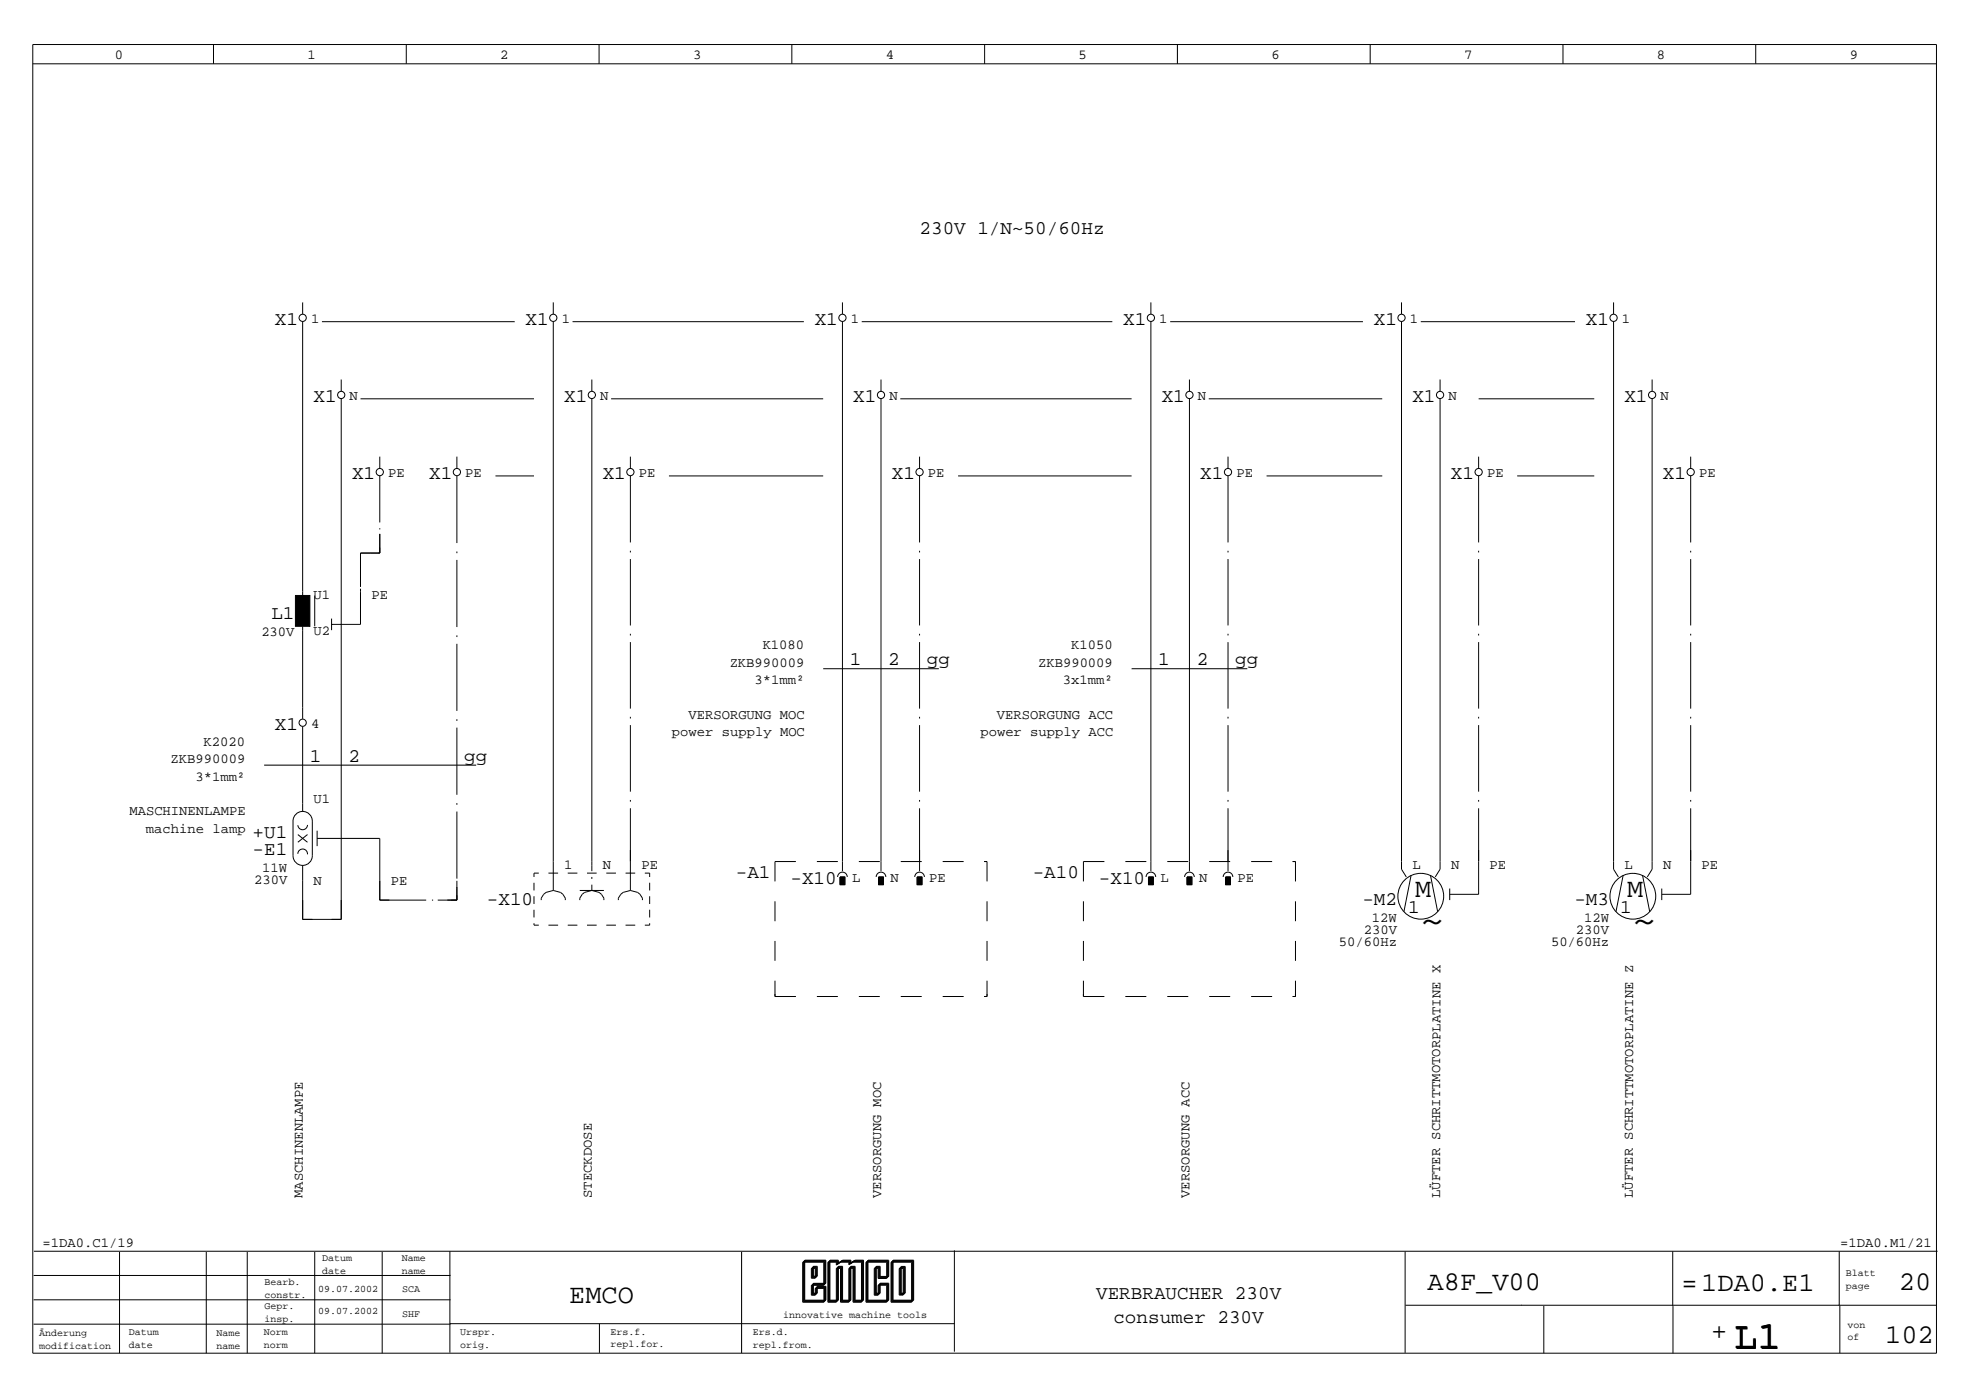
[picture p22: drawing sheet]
<svg xmlns="http://www.w3.org/2000/svg" width="297mm" height="210mm" viewBox="0 0 297 210" stroke-linecap="round" stroke-linejoin="round" font-family="sans-serif">
<defs><g id="words">
<g font-size="5.8">
<text x="214.1" y="140.5">~</text>
<text x="246.1" y="140.5">~</text>
<text x="261.3" y="203.1">L1</text>
</g>
<g font-size="4.1">
<text x="213.3" y="135.1">M</text>
<text x="245.2" y="135.1">M</text>
<text x="85.8" y="196.3">EMCO</text>
<text x="215.2" y="194.4">A8F_V00</text>
<text x="253.4" y="194.5">=1DA0.E1</text>
<text x="286.2" y="194.4">20</text>
<text x="257.9" y="201.8">+</text>
<text x="284.1" y="202.4">102</text>
</g>
<g font-size="2.9">
<text x="138.6" y="35.3">230V 1/N~50/60Hz</text>
<text x="41.4" y="48.9">X1</text>
<text x="79.2" y="48.9">X1</text>
<text x="122.8" y="48.9">X1</text>
<text x="169.3" y="48.9">X1</text>
<text x="207" y="48.9">X1</text>
<text x="239" y="48.9">X1</text>
<text x="47.2" y="60.6">X1</text>
<text x="85" y="60.6">X1</text>
<text x="128.6" y="60.6">X1</text>
<text x="175.1" y="60.6">X1</text>
<text x="212.8" y="60.6">X1</text>
<text x="244.8" y="60.6">X1</text>
<text x="53.1" y="72.2">X1</text>
<text x="64.7" y="72.2">X1</text>
<text x="90.8" y="72.2">X1</text>
<text x="134.4" y="72.2">X1</text>
<text x="180.9" y="72.2">X1</text>
<text x="218.7" y="72.2">X1</text>
<text x="250.6" y="72.2">X1</text>
<text x="40.9" y="93.3">L1</text>
<text x="128.1" y="100.2">1</text>
<text x="133.9" y="100.2">2</text>
<text x="139.7" y="100.2">gg</text>
<text x="174.5" y="100.2">1</text>
<text x="180.3" y="100.2">2</text>
<text x="186.2" y="100.2">gg</text>
<text x="41.4" y="110">X1</text>
<text x="46.7" y="114.7">1</text>
<text x="52.5" y="114.7">2</text>
<text x="69.9" y="114.7">gg</text>
<text x="38.1" y="126.3">+U1</text>
<text x="38.1" y="128.9">-E1</text>
<text x="73.4" y="136.3">-X10</text>
<text x="110.9" y="132.4">-A1</text>
<text x="119.1" y="133.2">-X10</text>
<text x="155.6" y="132.4">-A10</text>
<text x="165.6" y="133.2">-X10</text>
<text x="205.3" y="136.3">-M2</text>
<text x="212.2" y="137.6">1</text>
<text x="237.3" y="136.3">-M3</text>
<text x="244.2" y="137.6">1</text>
<text x="165.2" y="195.7">VERBRAUCHER 230V</text>
<text x="167.8" y="199.3">consumer 230V</text>
</g>
<g font-size="2.1">
<text x="17.3" y="8.9">0</text>
<text x="46.3" y="8.9">1</text>
<text x="75.4" y="8.9">2</text>
<text x="104.4" y="8.9">3</text>
<text x="133.5" y="8.9">4</text>
<text x="162.6" y="8.9">5</text>
<text x="191.6" y="8.9">6</text>
<text x="220.7" y="8.9">7</text>
<text x="249.7" y="8.9">8</text>
<text x="278.8" y="8.9">9</text>
<text x="46.9" y="48.7">1</text>
<text x="84.7" y="48.7">1</text>
<text x="128.2" y="48.7">1</text>
<text x="174.7" y="48.7">1</text>
<text x="212.5" y="48.7">1</text>
<text x="244.4" y="48.7">1</text>
<text x="52.7" y="60.3">N</text>
<text x="90.5" y="60.3">N</text>
<text x="134" y="60.3">N</text>
<text x="180.5" y="60.3">N</text>
<text x="218.3" y="60.3">N</text>
<text x="250.3" y="60.3">N</text>
<text x="58.5" y="71.9">PE</text>
<text x="70.1" y="71.9">PE</text>
<text x="96.3" y="71.9">PE</text>
<text x="139.9" y="71.9">PE</text>
<text x="186.3" y="71.9">PE</text>
<text x="224.1" y="71.9">PE</text>
<text x="256.1" y="71.9">PE</text>
<text x="39.4" y="95.9">230V</text>
<text x="47.3" y="90.2">U1</text>
<text x="47.3" y="95.6">U2</text>
<text x="56" y="90.2">PE</text>
<text x="110" y="100.5">ZKB990009</text>
<text x="114.9" y="97.9">K1080</text>
<text x="156.4" y="100.5">ZKB990009</text>
<text x="161.4" y="97.9">K1050</text>
<text x="113.7" y="103.1">3*1mm²</text>
<text x="160.2" y="103.1">3x1mm²</text>
<text x="30.7" y="112.4">K2020</text>
<text x="46.9" y="109.7">4</text>
<text x="101.3" y="110.9">power supply MOC</text>
<text x="103.8" y="108.3">VERSORGUNG MOC</text>
<text x="147.8" y="110.9">power supply ACC</text>
<text x="150.2" y="108.3">VERSORGUNG ACC</text>
<text x="25.7" y="115">ZKB990009</text>
<text x="29.5" y="117.6">3*1mm²</text>
<text x="19.5" y="122.8">MASCHINENLAMPE</text>
<text x="22" y="125.5">machine lamp</text>
<text x="47.3" y="121.1">U1</text>
<text x="39.5" y="131.4">11W</text>
<text x="85" y="130.9">1</text>
<text x="90.8" y="130.9">N</text>
<text x="96.7" y="130.9">PE</text>
<text x="212.9" y="130.9">L</text>
<text x="218.7" y="130.9">N</text>
<text x="224.5" y="130.9">PE</text>
<text x="244.8" y="130.9">L</text>
<text x="250.6" y="130.9">N</text>
<text x="256.4" y="130.9">PE</text>
<text x="38.3" y="133.2">230V</text>
<text x="47.3" y="133.4">N</text>
<text x="58.9" y="133.4">PE</text>
<text x="128.4" y="132.9">L</text>
<text x="134.2" y="132.9">N</text>
<text x="140" y="132.9">PE</text>
<text x="174.9" y="132.9">L</text>
<text x="180.7" y="132.9">N</text>
<text x="186.5" y="132.9">PE</text>
<text x="201.8" y="142.5">50/60Hz</text>
<text x="205.5" y="140.7">230V</text>
<text x="206.8" y="138.9">12W</text>
<text x="233.7" y="142.5">50/60Hz</text>
<text x="237.5" y="140.7">230V</text>
<text x="238.7" y="138.9">12W</text>
<text x="45.6" y="180.5" transform="rotate(-90 45.6 180.5)">MASCHINENLAMPE</text>
<text x="89.2" y="180.5" transform="rotate(-90 89.2 180.5)">STECKDOSE</text>
<text x="132.8" y="180.5" transform="rotate(-90 132.8 180.5)">VERSORGUNG MOC</text>
<text x="179.3" y="180.5" transform="rotate(-90 179.3 180.5)">VERSORGUNG ACC</text>
<text x="217" y="180.5" transform="rotate(-90 217 180.5)">LÜFTER SCHRITTMOTORPLATINE X</text>
<text x="246.1" y="180.5" transform="rotate(-90 246.1 180.5)">LÜFTER SCHRITTMOTORPLATINE Z</text>
<text x="6.4" y="187.9">=1DA0.C1/19</text>
<text x="277.3" y="187.9">=1DA0.M1/21</text>
</g>
<g font-size="1.5">
<text x="48.6" y="190">Datum</text>
<text x="48.6" y="191.9">date</text>
<text x="60.5" y="190">Name</text>
<text x="60.5" y="191.9">name</text>
<text x="39.8" y="193.6">Bearb.</text>
<text x="39.8" y="195.5">constr.</text>
<text x="39.8" y="197.3">Gepr.</text>
<text x="48" y="194.6">09.07.2002</text>
<text x="60.6" y="194.7">SCA</text>
<text x="278.2" y="192.3">Blatt</text>
<text x="278.2" y="194.2">page</text>
<text x="5.9" y="201.3">Änderung</text>
<text x="5.9" y="203.2">modification</text>
<text x="19.4" y="201.2">Datum</text>
<text x="19.4" y="203.1">date</text>
<text x="32.6" y="201.3">Name</text>
<text x="32.6" y="203.2">name</text>
<text x="39.7" y="201.2">Norm</text>
<text x="39.7" y="203.1">norm</text>
<text x="39.8" y="199.2">insp.</text>
<text x="48" y="198">09.07.2002</text>
<text x="60.6" y="198.5">SHF</text>
<text x="69.3" y="201.2">Urspr.</text>
<text x="69.3" y="203.1">orig.</text>
<text x="92" y="201.1">Ers.f.</text>
<text x="92" y="203">repl.for.</text>
<text x="113.5" y="201.2">Ers.d.</text>
<text x="113.5" y="203.1">repl.from.</text>
<text x="118" y="198.6">innovative machine tools</text>
<text x="278.4" y="200.1">von</text>
<text x="278.4" y="202">of</text>
</g>
</g></defs>
<g fill="none" stroke="#000" stroke-width=".15">
<path d="M4.9 9.6h286.9M4.9 6.7h286.9v197.2h-286.9zM32.2 6.7v2.9M61.2 6.7v2.9M90.3 6.7v2.9M119.3 6.7v2.9M148.4 6.7v2.9M177.4 6.7v2.9M206.5 6.7v2.9M235.5 6.7v2.9M264.6 6.7v2.9M45.6 45.6v1.7"/>
<path d="M45.6 48.5v41.2M48.5 48.5h29.1M51.4 57.2v1.7M83.4 45.6v1.7M83.4 48.5v85.7M86.3 48.5h34.9M89.2 57.2v1.7M127 45.6v1.7M127 48.5v82.8M129.9 48.5h37.7M132.8 57.2v1.7M173.4 45.6v1.7"/>
<path d="M173.4 48.5v82.8M176.4 48.5h29M179.3 57.2v1.7M211.2 45.6v1.7M211.2 48.5v82.5l.7 1.1M214.1 48.5h23.3M217 57.2v1.7M243.2 45.6v1.7M243.2 48.5v82.5l.7 1.1M249 57.2v1.7M51.4 60.1v78.4h-5.8v-8.1M54.3 60.1h26.2"/>
<path d="M57.2 68.8v1.8M57.2 71.7v7M57.2 79.6v.2M68.9 68.8v1.8M68.9 71.7v10.1M74.7 71.7h5.8M89.2 60.1v71.2M92.1 60.1h32M95 68.8v1.8M95 71.7v10M100.8 71.7h23.3M132.8 60.1v71.2"/>
<path d="M135.7 60.1h34.8M138.6 68.8v1.8M138.6 71.7v10M144.4 71.7h26.1M179.3 60.1v71.2M182.2 60.1h26.1M185.1 68.8v1.8M185.1 71.7v10M190.9 71.7h17.4M217 60.1v70.9l-.7 1.1M222.8 68.8v1.8M222.8 71.7v10"/>
<path d="M222.8 60.1h17.5M228.6 71.7h11.7M249 60.1v70.9l-.7 1.1M254.8 68.8v1.8M254.8 71.7v10M45.6 94.4v13.9M47.4 89.7v4.7M50 93.2v1.8M54.3 88.7v.4M54.3 89.2v4.9h-4.3M57.2 80.4v2.9h-2.9v5.1M68.9 83.1v.3"/>
<path d="M68.9 84.4v10.1M68.9 95.7v.3M68.9 97v10.1M95 83v.2M95 84.2v10M95 95.5v.3M95 96.8v10M138.6 83v.2M138.6 84.2v10M138.6 95.5v.3M138.6 96.8v10M185.1 83v.2"/>
<path d="M185.1 84.2v10M185.1 95.5v.3M185.1 96.8v10M222.8 83v.2M222.8 84.2v10M222.8 95.5v.3M222.8 96.8v10M254.8 83v.2M254.8 84.2v10M254.8 95.5v.3M254.8 96.8v10M39.8 115.3h32"/>
<path d="M45.6 109.5v12.8M68.9 108.4v.2M68.9 109.6v10.2M95 108v.3M95 109.3v10M124.1 100.8h17.4M138.6 108v.3M138.6 109.3v10M170.5 100.8h17.5M185.1 108v.3M185.1 109.3v10M222.8 108v.3"/>
<path d="M222.8 109.3v10M254.8 108v.3M254.8 109.3v10M44.4 122.9a1.45 1.45 0 0 1 1.7-.6 1.45 1.45 0 0 1 1 1.4v5.2a1.45 1.45 0 0 1-1.5 1.5 1.45 1.45 0 0 1-1.4-1.5v-5.2zM44.9 128.7a.73 .73 0 0 1 .8-.8 .73 .73 0 0 1 .6 .8M44.9 125.8l1.4 1.1M46.3 124.3a.73 .73 0 0 1-.7 .7 .73 .73 0 0 1-.7-.7M46.3 125.8l-1.4 1.1M47.8 126.3h9.4v9.3h7M47.8 125.2v2.3M65.1 135.6h.2M68.9 121v.3"/>
<path d="M68.9 122.3v10.1M68.9 132.7v2.9h-2.9M80.5 133v1.2M80.5 135.1v1.1M80.5 137.1v1.1M80.5 139.1v.3h.7M81.2 131.6h-.7v.5M82.7 131.6h1.4M82.7 139.4h1.4M83.4 134.2l-1.1 .3-.4 .3-.3 .5v.3M83.4 134.2l1.1 .3 .3 .3 .4 .5v.3M85.6 131.6h1.4"/>
<path d="M85.6 139.4h1.4M87.4 134.2h3.6M88.5 131.6h1.4M88.5 139.4h1.4M89.2 132.1v.3M89.2 133.3v.9M89.2 134.2l-1.1 .3-.4 .3-.3 .5v.3M89.2 134.2l1.1 .3 .3 .3 .4 .5v.3M91.4 131.6h1.4M91.4 139.4h1.4M94.3 131.6h1.4M94.3 139.4h1.4"/>
<path d="M95 120.5v.3M95 121.8v12.4M95 134.2l-1.1 .3-.4 .3-.3 .5v.3M95 134.2l1.1 .3 .4 .3 .3 .5v.3M97.2 131.6h.7v.5M97.9 133v1.2M97.9 135.1v1.1M97.9 137.1v1.1M97.9 139.1v.3h-.7M116.8 135.8v3M120 129.8h-3.2v3M123.1 129.8h3.2"/>
<path d="M126.2 132.1a.73 .73 0 0 1 .8-.7 .73 .73 0 0 1 .7 .7M126.6 132.1h.7v1.2h-.7zM129.4 129.8h3.2M132 132.1a.73 .73 0 0 1 .8-.7 .73 .73 0 0 1 .7 .7M132.4 132.1h.7v1.2h-.7zM135.7 129.8h3.2M137.9 132.1a.73 .73 0 0 1 .7-.7 .73 .73 0 0 1 .7 .7M138.2 132.1h.7v1.2h-.7zM138.6 120.5v.3M138.6 121.8v9.5M142.1 129.8h3.1M148.3 129.8h.5v3"/>
<path d="M148.8 135.8v3M163.3 135.8v3M166.4 129.8h-3.1v3M169.6 129.8h3.2M172.7 132.1a.73 .73 0 0 1 .7-.7 .73 .73 0 0 1 .8 .7M173.1 132.1h.7v1.2h-.7zM175.9 129.8h3.2M178.5 132.1a.73 .73 0 0 1 .8-.7 .73 .73 0 0 1 .7 .7M178.9 132.1h.7v1.2h-.7zM182.2 129.8h3.2M184.3 132.1a.73 .73 0 0 1 .8-.7 .73 .73 0 0 1 .7 .7M184.7 132.1h.7v1.2h-.7z"/>
<path d="M185.1 120.5v.3M185.1 121.8v9.5M188.6 129.8h3.1M194.8 129.8h.4v3M195.2 135.8v3M212.7 131.9l-1.1 5.5M215.6 131.9l1.1 5.5M218.5 133.9v1.7M222.8 120.5v.3M222.8 121.8v8M222.8 129.9v4.9h-4.3M244.6 131.9l-1.1 5.5"/>
<path d="M247.5 131.9l1.1 5.5M250.4 133.9v1.7M254.8 120.5v.3M254.8 121.8v8M254.8 129.9v4.9h-4.4M116.8 141.8v3M116.8 147.8v2.4h3.2M123.1 150.2h3.2M129.4 150.2h3.2M135.7 150.2h3.2M142.1 150.2h3.1M148.8 147.8v2.4h-.5"/>
<path d="M148.8 141.8v3M163.3 147.8v2.4h3.1M163.3 141.8v3M169.6 150.2h3.2M175.9 150.2h3.2M182.2 150.2h3.2M188.6 150.2h3.1M195.2 147.8v2.4h-.4M195.2 141.8v3M5.1 192.2h62.8M5.1 195.9h62.8M5.1 199.5h62.8"/>
<path d="M5.1 188.5h286.9M18 188.7v15.2M31.1 188.7v15.2M37.3 188.7v15.2M47.4 188.7v15.2M57.6 188.7v15.2M67.8 188.6v15.2M67.8 199.5h76M90.3 199.5v4.4M111.8 188.6v15.3M121 190.2h3.1v3.5h-1.8v1.5h.6v-1.1h1.3v2.1h-3.2zM121.1 190.1h3.1v3.5h-1.8v1.5h.5v-1.1h1.4v2.1h-3.2z"/>
<path d="M121.1 190h3.2v3.5h-1.9v1.5h.6v-1h1.3v2.1h-3.2zM121.2 190h3.2v3.4h-1.9v1.5h.6v-1h1.3v2.1h-3.2zM121.3 189.9h3.2v3.5h-1.9v1.5h.6v-1.1h1.3v2.1h-3.2zM122.3 191.1h.6v1.5h-.6zM122.4 191h.5v1.5h-.5zM122.4 191h.6v1.4h-.6zM122.5 190.9h.6v1.5h-.6zM122.6 190.8h.6v1.5h-.6zM124.8 190.2h1.2v.4l.7-.4h1.2v.4l.7-.4h1.2v6h-1.2v-5.1h-.7v5.1h-1.2v-5.1h-.7v5.1h-1.2zM126.8 190.1h1.2v.4l.6-.4h1.3v6h-1.3v-5.1h-.6v5.1h-1.2v-5.1h-.7v5.1h-1.2v-6h1.2v.4l.7-.5h1.3v.4l.7-.4h1.3v6h-1.3v-5.1h-.6v5.1h-1.3v-5.1h-.6v5.1h-1.3v-6h1.3v.4l.7-.5h1.2v.4l.7-.4h1.2v6h-1.2v-5.1h-.7v5.1h-1.2v-5.1h-.7v5.1h-1.2v-6h1.2v.4M126.9 190h1.3v.3M128.7 190h1.3v6.1h-1.3v-5.1h-.6v5.1h-1.3v-5.1h-.6v5.1h-1.3v-6.1h1.3v.5"/>
<path d="M130.5 190.2h3.1v2.4h-1.3v-1.5h-.5v4.1h.5v-1.5h1.3v2.5h-3.1zM130.6 190.1h3.1v2.5h-1.3v-1.6h-.6v4.1h.6v-1.5h1.3v2.5h-3.1zM130.7 190h3.1v2.5h-1.3v-1.5h-.6v4h.6v-1.5h1.3v2.6h-3.1zM130.7 190h3.2v2.4h-1.3v-1.5h-.6v4h.6v-1.5h1.3v2.6h-3.2zM130.8 189.9h3.1v2.4h-1.3v-1.5h-.5v4.1h.5v-1.5h1.3v2.5h-3.1zM134.3 190.2h3.1v6h-3.1zM134.4 190.1h3.1v6h-3.1zM134.4 190h3.1v6.1h-3.1zM134.5 190h3.1v6h-3.1zM134.6 189.9h3.1v6h-3.1zM135.5 191.1h.6v4.1h-.6zM135.6 191h.6v4.1h-.6z"/>
<path d="M135.7 191h.6v4h-.6zM135.7 190.9h.6v4h-.6zM135.8 190.8h.6v4h-.6zM143.8 188.4v15.3M211.8 188.6v15.3M211.8 196.7h80.1M232.7 196.8v7.1M252.1 188.6v8.2M252.1 196.8v7.1M277.2 188.6v8.1M277.3 196.7v7.2"/>
<circle cx="45.6" cy="47.9" r=".54"/>
<circle cx="51.4" cy="59.5" r=".54"/>
<circle cx="83.4" cy="47.9" r=".54"/>
<circle cx="89.2" cy="59.5" r=".54"/>
<circle cx="127" cy="47.9" r=".54"/>
<circle cx="132.8" cy="59.5" r=".54"/>
<circle cx="173.4" cy="47.9" r=".54"/>
<circle cx="179.3" cy="59.5" r=".54"/>
<circle cx="211.2" cy="47.9" r=".54"/>
<circle cx="217" cy="59.5" r=".54"/>
<circle cx="243.2" cy="47.9" r=".54"/>
<circle cx="249" cy="59.5" r=".54"/>
<circle cx="57.2" cy="71.1" r=".54"/>
<circle cx="68.9" cy="71.1" r=".54"/>
<circle cx="95" cy="71.1" r=".54"/>
<circle cx="138.6" cy="71.1" r=".54"/>
<circle cx="185.1" cy="71.1" r=".54"/>
<circle cx="222.8" cy="71.1" r=".54"/>
<circle cx="254.8" cy="71.1" r=".54"/>
<circle cx="45.6" cy="108.9" r=".54"/>
<circle cx="214.1" cy="135.1" r="3.5"/>
<circle cx="246.1" cy="135.1" r="3.5"/>
</g>
<path d="M44.5 89.7h2.2v4.7h-2.2zM126.6 132.1h.7v1.2h-.7zM132.4 132.1h.7v1.2h-.7zM138.2 132.1h.7v1.2h-.7zM173.1 132.1h.7v1.2h-.7zM178.9 132.1h.7v1.2h-.7zM184.7 132.1h.7v1.2h-.7z" fill="#000" stroke="#000" stroke-width=".15"/>
<use href="#words"/>
</svg>
